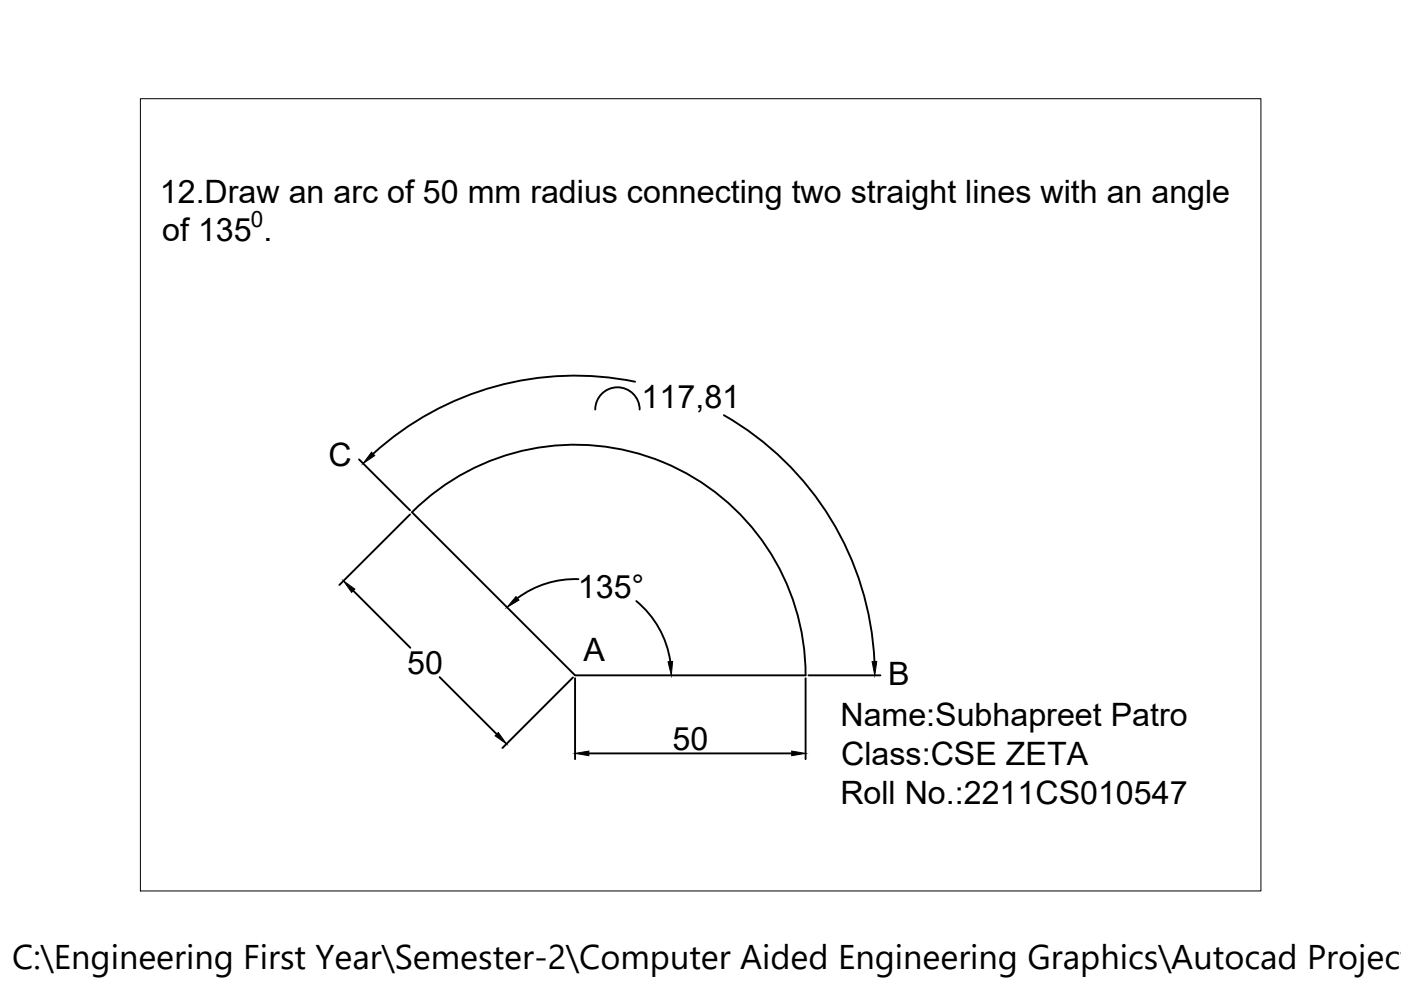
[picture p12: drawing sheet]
<svg xmlns="http://www.w3.org/2000/svg" width="297mm" height="210mm" viewBox="0 0 297 210" stroke-linecap="round" stroke-linejoin="round" font-family="sans-serif">
<defs><g id="words">
<text font-size="7.3" x="2.6" y="205.5">C:\Engineering First Year\Semester-2\Computer Aided Engineering Graphics\Autocad Project</text>
<g font-size="6.8">
<text x="33.9" y="43">12.Draw an arc of 50 mm radius connecting two straight lines with an angle</text>
<text x="34.4" y="51.2">of 135 .</text>
<text x="136" y="86.5">117,81</text>
<text x="69.6" y="98.8">C</text>
<text x="122.5" y="126.8">135°</text>
<text x="86.3" y="142.9">50</text>
<text x="123.7" y="140.1">A</text>
<text x="188.3" y="145.2">B</text>
<text x="178.2" y="154">Name:Subhapreet Patro</text>
<text x="142.6" y="159">50</text>
<text x="178.4" y="162.2">Class:CSE ZETA</text>
<text x="178.2" y="170.4">Roll No.:2211CS010547</text>
</g>
<text font-size="4.8" x="53.2" y="48.2">0</text>
</g></defs>
<!-- layer: 0 -->
<g fill="none" stroke="#000" stroke-width=".4">
<path d="M76.1 97.4l10.8 10.8M126.2 86.8a4.7 4.7 0 0 1 4.7-4.7 4.7 4.7 0 0 1 4.7 4.7M134.6 80.9a63.6 63.6 0 0 0-55.5 15.3M153.5 88a63.5 63.5 0 0 1 31.9 52.2M86.9 109.1l-14.9 14.9M87.4 108.6a48.9 48.9 0 0 1 53.2-10.6 48.9 48.9 0 0 1 30.2 45.2h-48.9zM74.9 125.2l12.1 12.1M122.7 122.8a20.4 20.4 0 0 0-13 4M134.9 127.4a20.4 20.4 0 0 1 7.2 12.9M93.2 143.6l12.1 12.1M121.5 143.6l-15 15M121.9 143.8v17.2"/>
<path d="M124.8 159.7h43.1M170.8 143.8v17.2M171.4 143.2h15.3"/>
</g>
<path d="M78.8 95.9l.6 .7-2.4 1.7zM72.8 123.2l2.4 1.7-.6 .7zM109.4 126.5l.6 .7-2.5 1.6zM105.6 155.3l1.8 2.4-2.4-1.7zM121.9 159.7l2.9-.4v.9zM141.6 140.3l1-.1-.3 3zM167.9 159.3l2.9 .4-2.9 .5zM184.9 140.3l1-.1-.4 3z" fill="#000" stroke="#000" stroke-width=".21"/>
<path d="M29.8 20.9h237.5v168h-237.5z" fill="none" stroke="#000" stroke-width=".21"/>
<use href="#words"/>
</svg>
